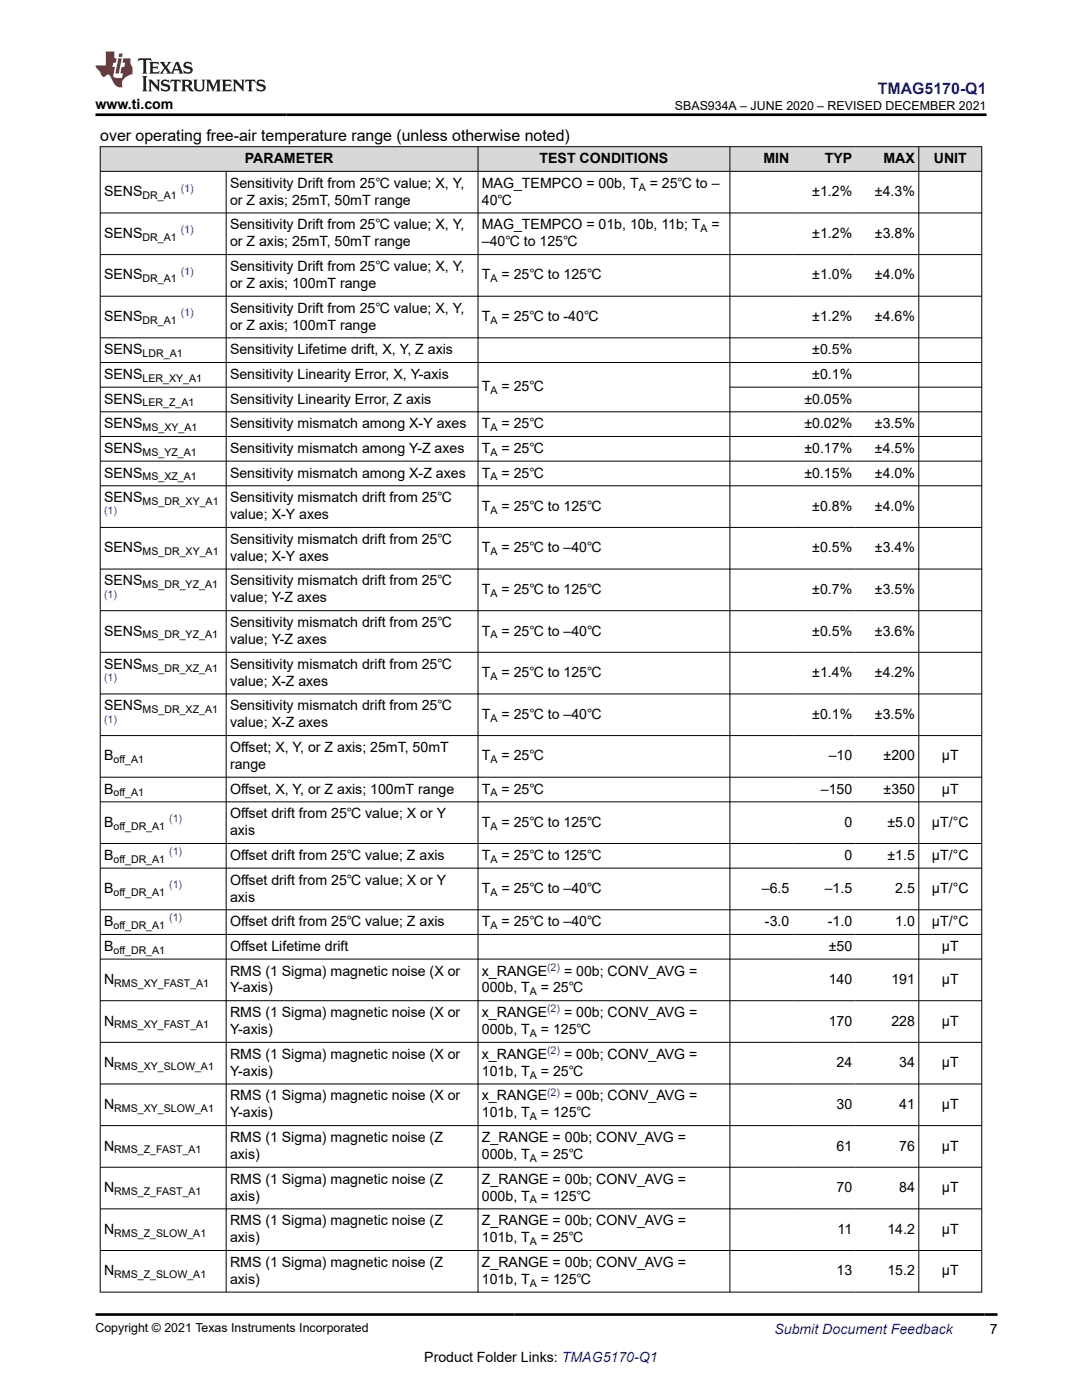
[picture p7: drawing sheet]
<svg xmlns="http://www.w3.org/2000/svg" width="216mm" height="279mm" viewBox="0 0 216 279" stroke-linecap="round" stroke-linejoin="round" font-family="sans-serif">
<defs><g id="words">
<text font-size="3.2" fill="#00f" x="175.1" y="18.7">TMAG5170-Q1</text>
<text font-size="3.2" x="20" y="28.2">over operating free-air temperature range (unless otherwise noted)</text>
<g font-size="2.8">
<text x="19" y="21.8">www.ti.com</text>
<text x="48.9" y="32.5">PARAMETER</text>
<text x="107.7" y="32.5">TEST CONDITIONS</text>
<text x="152.3" y="32.5">MIN</text>
<text x="164.6" y="32.5">TYP</text>
<text x="176.3" y="32.5">MAX</text>
<text x="186.3" y="32.5">UNIT</text>
<text x="20.8" y="39.2">SENS</text>
<text x="45.9" y="37.5">Sensitivity Drift from 25℃ value; X, Y,</text>
<text x="45.9" y="40.9">or Z axis; 25mT, 50mT range</text>
<text x="96.2" y="40.9">40℃</text>
<text x="96.2" y="37.5">MAG_TEMPCO = 00b, T</text>
<text x="129.6" y="37.5">= 25℃ to –</text>
<text x="162.1" y="39.2">±1.2%</text>
<text x="174.6" y="39.2">±4.3%</text>
<text x="20.8" y="47.5">SENS</text>
<text x="45.9" y="45.8">Sensitivity Drift from 25℃ value; X, Y,</text>
<text x="96.2" y="45.8">MAG_TEMPCO = 01b, 10b, 11b; T</text>
<text x="142" y="45.8">=</text>
<text x="162.1" y="47.5">±1.2%</text>
<text x="174.6" y="47.5">±3.8%</text>
<text x="45.9" y="49.2">or Z axis; 25mT, 50mT range</text>
<text x="96.2" y="49.2">–40℃ to 125℃</text>
<text x="20.8" y="55.8">SENS</text>
<text x="45.9" y="54.1">Sensitivity Drift from 25℃ value; X, Y,</text>
<text x="45.9" y="57.5">or Z axis; 100mT range</text>
<text x="96.2" y="55.8">T</text>
<text x="100.1" y="55.8">= 25℃ to 125℃</text>
<text x="162.1" y="55.8">±1.0%</text>
<text x="174.6" y="55.8">±4.0%</text>
<text x="20.8" y="64.1">SENS</text>
<text x="45.9" y="62.4">Sensitivity Drift from 25℃ value; X, Y,</text>
<text x="45.9" y="65.8">or Z axis; 100mT range</text>
<text x="96.2" y="64.1">T</text>
<text x="100.1" y="64.1">= 25℃ to -40℃</text>
<text x="162.1" y="64.1">±1.2%</text>
<text x="174.6" y="64.1">±4.6%</text>
<text x="20.8" y="70.7">SENS</text>
<text x="45.9" y="70.7">Sensitivity Lifetime drift, X, Y, Z axis</text>
<text x="162.1" y="70.7">±0.5%</text>
<text x="20.8" y="75.6">SENS</text>
<text x="45.9" y="75.6">Sensitivity Linearity Error, X, Y-axis</text>
<text x="162.1" y="75.6">±0.1%</text>
<text x="20.8" y="80.5">SENS</text>
<text x="45.9" y="80.5">Sensitivity Linearity Error, Z axis</text>
<text x="96.2" y="78.1">T</text>
<text x="100.1" y="78.1">= 25℃</text>
<text x="160.5" y="80.5">±0.05%</text>
<text x="20.8" y="85.5">SENS</text>
<text x="45.9" y="85.5">Sensitivity mismatch among X-Y axes</text>
<text x="96.2" y="85.5">T</text>
<text x="100.1" y="85.5">= 25℃</text>
<text x="160.5" y="85.5">±0.02%</text>
<text x="174.6" y="85.5">±3.5%</text>
<text x="20.8" y="90.4">SENS</text>
<text x="20.8" y="95.3">SENS</text>
<text x="45.9" y="90.4">Sensitivity mismatch among Y-Z axes</text>
<text x="45.9" y="95.3">Sensitivity mismatch among X-Z axes</text>
<text x="96.2" y="90.4">T</text>
<text x="96.2" y="95.3">T</text>
<text x="100.1" y="90.4">= 25℃</text>
<text x="100.1" y="95.3">= 25℃</text>
<text x="160.5" y="90.4">±0.17%</text>
<text x="160.5" y="95.3">±0.15%</text>
<text x="174.6" y="90.4">±4.5%</text>
<text x="174.6" y="95.3">±4.0%</text>
<text x="20.8" y="100.2">SENS</text>
<text x="45.9" y="100.2">Sensitivity mismatch drift from 25℃</text>
<text x="96.2" y="101.9">T</text>
<text x="100.1" y="101.9">= 25℃ to 125℃</text>
<text x="162.1" y="101.9">±0.8%</text>
<text x="174.6" y="101.9">±4.0%</text>
<text x="45.9" y="103.6">value; X-Y axes</text>
<text x="20.8" y="110.2">SENS</text>
<text x="45.9" y="108.5">Sensitivity mismatch drift from 25℃</text>
<text x="45.9" y="111.9">value; X-Y axes</text>
<text x="96.2" y="110.2">T</text>
<text x="100.1" y="110.2">= 25℃ to –40℃</text>
<text x="162.1" y="110.2">±0.5%</text>
<text x="174.6" y="110.2">±3.4%</text>
<text x="20.8" y="116.8">SENS</text>
<text x="45.9" y="116.8">Sensitivity mismatch drift from 25℃</text>
<text x="96.2" y="118.5">T</text>
<text x="100.1" y="118.5">= 25℃ to 125℃</text>
<text x="162.1" y="118.5">±0.7%</text>
<text x="174.6" y="118.5">±3.5%</text>
<text x="45.9" y="120.2">value; Y-Z axes</text>
<text x="45.9" y="125.1">Sensitivity mismatch drift from 25℃</text>
<text x="20.8" y="126.8">SENS</text>
<text x="45.9" y="128.5">value; Y-Z axes</text>
<text x="96.2" y="126.8">T</text>
<text x="100.1" y="126.8">= 25℃ to –40℃</text>
<text x="162.1" y="126.8">±0.5%</text>
<text x="174.6" y="126.8">±3.6%</text>
<text x="20.8" y="133.5">SENS</text>
<text x="45.9" y="133.5">Sensitivity mismatch drift from 25℃</text>
<text x="45.9" y="136.8">value; X-Z axes</text>
<text x="96.2" y="135.2">T</text>
<text x="100.1" y="135.2">= 25℃ to 125℃</text>
<text x="162.1" y="135.2">±1.4%</text>
<text x="174.6" y="135.2">±4.2%</text>
<text x="20.8" y="141.8">SENS</text>
<text x="45.9" y="141.8">Sensitivity mismatch drift from 25℃</text>
<text x="96.2" y="143.5">T</text>
<text x="100.1" y="143.5">= 25℃ to –40℃</text>
<text x="162.1" y="143.5">±0.1%</text>
<text x="174.6" y="143.5">±3.5%</text>
<text x="45.9" y="145.2">value; X-Z axes</text>
<text x="20.8" y="151.8">B</text>
<text x="45.9" y="150.1">Offset; X, Y, or Z axis; 25mT, 50mT</text>
<text x="45.9" y="153.5">range</text>
<text x="96.2" y="151.8">T</text>
<text x="100.1" y="151.8">= 25℃</text>
<text x="165.4" y="151.8">–10</text>
<text x="176.3" y="151.8">±200</text>
<text x="187.9" y="151.8">µT</text>
<text x="20.8" y="158.4">B</text>
<text x="45.9" y="158.4">Offset, X, Y, or Z axis; 100mT range</text>
<text x="96.2" y="158.4">T</text>
<text x="100.1" y="158.4">= 25℃</text>
<text x="163.8" y="158.4">–150</text>
<text x="176.3" y="158.4">±350</text>
<text x="187.9" y="158.4">µT</text>
<text x="20.8" y="165">B</text>
<text x="45.9" y="163.3">Offset drift from 25℃ value; X or Y</text>
<text x="45.9" y="166.7">axis</text>
<text x="96.2" y="165">T</text>
<text x="100.1" y="165">= 25℃ to 125℃</text>
<text x="168.5" y="165">0</text>
<text x="177.1" y="165">±5.0</text>
<text x="186" y="165">µT/°C</text>
<text x="20.8" y="171.6">B</text>
<text x="45.9" y="171.6">Offset drift from 25℃ value; Z axis</text>
<text x="96.2" y="171.6">T</text>
<text x="100.1" y="171.6">= 25℃ to 125℃</text>
<text x="168.5" y="171.6">0</text>
<text x="177.1" y="171.6">±1.5</text>
<text x="186" y="171.6">µT/°C</text>
<text x="20.8" y="178.2">B</text>
<text x="45.9" y="176.5">Offset drift from 25℃ value; X or Y</text>
<text x="45.9" y="179.9">axis</text>
<text x="96.2" y="178.2">T</text>
<text x="100.1" y="178.2">= 25℃ to –40℃</text>
<text x="152" y="178.2">–6.5</text>
<text x="164.6" y="178.2">–1.5</text>
<text x="178.6" y="178.2">2.5</text>
<text x="186" y="178.2">µT/°C</text>
<text x="20.8" y="184.8">B</text>
<text x="45.9" y="184.8">Offset drift from 25℃ value; Z axis</text>
<text x="96.2" y="184.8">T</text>
<text x="100.1" y="184.8">= 25℃ to –40℃</text>
<text x="152.6" y="184.8">-3.0</text>
<text x="165.2" y="184.8">-1.0</text>
<text x="178.6" y="184.8">1.0</text>
<text x="186" y="184.8">µT/°C</text>
<text x="20.8" y="189.8">B</text>
<text x="45.9" y="189.8">Offset Lifetime drift</text>
<text x="165.4" y="189.8">±50</text>
<text x="187.9" y="189.8">µT</text>
<text x="20.8" y="196.4">N</text>
<text x="45.9" y="194.7">RMS (1 Sigma) magnetic noise (X or</text>
<text x="96.2" y="194.7">x_RANGE</text>
<text x="112.5" y="194.7">= 00b; CONV_AVG =</text>
<text x="165.4" y="196.4">140</text>
<text x="177.9" y="196.4">191</text>
<text x="187.9" y="196.4">µT</text>
<text x="45.9" y="198.1">Y-axis)</text>
<text x="45.9" y="203">RMS (1 Sigma) magnetic noise (X or</text>
<text x="96.2" y="203">x_RANGE</text>
<text x="96.2" y="198.1">000b, T</text>
<text x="107.9" y="198.1">= 25℃</text>
<text x="112.5" y="203">= 00b; CONV_AVG =</text>
<text x="20.8" y="204.7">N</text>
<text x="45.9" y="206.4">Y-axis)</text>
<text x="96.2" y="206.4">000b, T</text>
<text x="107.9" y="206.4">= 125℃</text>
<text x="165.4" y="204.7">170</text>
<text x="177.9" y="204.7">228</text>
<text x="187.9" y="204.7">µT</text>
<text x="20.8" y="213">N</text>
<text x="45.9" y="211.3">RMS (1 Sigma) magnetic noise (X or</text>
<text x="45.9" y="214.7">Y-axis)</text>
<text x="96.2" y="211.3">x_RANGE</text>
<text x="96.2" y="214.7">101b, T</text>
<text x="107.9" y="214.7">= 25℃</text>
<text x="112.5" y="211.3">= 00b; CONV_AVG =</text>
<text x="166.9" y="213">24</text>
<text x="179.4" y="213">34</text>
<text x="187.9" y="213">µT</text>
<text x="20.8" y="221.3">N</text>
<text x="45.9" y="219.6">RMS (1 Sigma) magnetic noise (X or</text>
<text x="96.2" y="219.6">x_RANGE</text>
<text x="112.5" y="219.6">= 00b; CONV_AVG =</text>
<text x="166.9" y="221.3">30</text>
<text x="179.4" y="221.3">41</text>
<text x="187.9" y="221.3">µT</text>
<text x="45.9" y="223">Y-axis)</text>
<text x="45.9" y="227.9">RMS (1 Sigma) magnetic noise (Z</text>
<text x="96.2" y="227.9">Z_RANGE = 00b; CONV_AVG =</text>
<text x="96.2" y="223">101b, T</text>
<text x="107.9" y="223">= 125℃</text>
<text x="20.8" y="229.6">N</text>
<text x="45.9" y="231.3">axis)</text>
<text x="96.2" y="231.3">000b, T</text>
<text x="107.9" y="231.3">= 25℃</text>
<text x="166.9" y="229.6">61</text>
<text x="179.4" y="229.6">76</text>
<text x="187.9" y="229.6">µT</text>
<text x="20.8" y="237.9">N</text>
<text x="45.9" y="236.2">RMS (1 Sigma) magnetic noise (Z</text>
<text x="45.9" y="239.6">axis)</text>
<text x="96.2" y="236.2">Z_RANGE = 00b; CONV_AVG =</text>
<text x="96.2" y="239.6">000b, T</text>
<text x="107.9" y="239.6">= 125℃</text>
<text x="166.9" y="237.9">70</text>
<text x="179.4" y="237.9">84</text>
<text x="187.9" y="237.9">µT</text>
<text x="45.9" y="244.5">RMS (1 Sigma) magnetic noise (Z</text>
<text x="96.2" y="244.5">Z_RANGE = 00b; CONV_AVG =</text>
<text x="20.8" y="246.2">N</text>
<text x="45.9" y="247.9">axis)</text>
<text x="96.2" y="247.9">101b, T</text>
<text x="107.9" y="247.9">= 25℃</text>
<text x="167.1" y="246.2">11</text>
<text x="177.1" y="246.2">14.2</text>
<text x="187.9" y="246.2">µT</text>
<text x="20.8" y="254.5">N</text>
<text x="45.9" y="252.8">RMS (1 Sigma) magnetic noise (Z</text>
<text x="45.9" y="256.2">axis)</text>
<text x="96.2" y="252.8">Z_RANGE = 00b; CONV_AVG =</text>
<text x="96.2" y="256.2">101b, T</text>
<text x="107.9" y="256.2">= 125℃</text>
<text x="166.9" y="254.5">13</text>
<text x="177.1" y="254.5">15.2</text>
<text x="187.9" y="254.5">µT</text>
<text x="197.5" y="266.1">7</text>
<text x="84.7" y="271.7">Product Folder Links: TMAG5170-Q1</text>
</g>
<text font-size="2.8" fill="#00f" x="154.5" y="266.2">Submit Document Feedback</text>
<g font-size="2.5">
<text x="134.7" y="21.9">SBAS934A – JUNE 2020 – REVISED DECEMBER 2021</text>
<text x="19" y="265.9">Copyright © 2021 Texas Instruments Incorporated</text>
</g>
<g font-size="2.1">
<text x="28.5" y="39.7">DR_A1</text>
<text x="127.4" y="38">A</text>
<text x="139.8" y="46.3">A</text>
<text x="28.5" y="48">DR_A1</text>
<text x="28.5" y="56.3">DR_A1</text>
<text x="97.9" y="56.3">A</text>
<text x="28.5" y="64.6">DR_A1</text>
<text x="97.9" y="64.6">A</text>
<text x="28.5" y="71.3">LDR_A1</text>
<text x="28.5" y="76.2">LER_XY_A1</text>
<text x="28.5" y="81.1">LER_Z_A1</text>
<text x="97.9" y="78.6">A</text>
<text x="28.5" y="86">MS_XY_A1</text>
<text x="97.9" y="86">A</text>
<text x="28.5" y="90.9">MS_YZ_A1</text>
<text x="28.5" y="95.9">MS_XZ_A1</text>
<text x="97.9" y="90.9">A</text>
<text x="97.9" y="95.9">A</text>
<text x="28.5" y="100.8">MS_DR_XY_A1</text>
<text x="97.9" y="102.5">A</text>
<text x="28.5" y="110.8">MS_DR_XY_A1</text>
<text x="97.9" y="110.8">A</text>
<text x="28.5" y="117.4">MS_DR_YZ_A1</text>
<text x="97.9" y="119.1">A</text>
<text x="28.5" y="127.4">MS_DR_YZ_A1</text>
<text x="97.9" y="127.4">A</text>
<text x="28.5" y="134">MS_DR_XZ_A1</text>
<text x="97.9" y="135.7">A</text>
<text x="28.5" y="142.3">MS_DR_XZ_A1</text>
<text x="97.9" y="144">A</text>
<text x="22.6" y="152.3">off_A1</text>
<text x="97.9" y="152.3">A</text>
<text x="22.6" y="158.9">off_A1</text>
<text x="97.9" y="158.9">A</text>
<text x="22.6" y="165.6">off_DR_A1</text>
<text x="97.9" y="165.6">A</text>
<text x="22.6" y="172.2">off_DR_A1</text>
<text x="97.9" y="172.2">A</text>
<text x="22.6" y="178.8">off_DR_A1</text>
<text x="97.9" y="178.8">A</text>
<text x="22.6" y="185.4">off_DR_A1</text>
<text x="97.9" y="185.4">A</text>
<text x="22.6" y="190.3">off_DR_A1</text>
<text x="22.8" y="196.9">RMS_XY_FAST_A1</text>
<text x="105.7" y="198.6">A</text>
<text x="22.8" y="205.2">RMS_XY_FAST_A1</text>
<text x="105.7" y="206.9">A</text>
<text x="22.8" y="213.6">RMS_XY_SLOW_A1</text>
<text x="105.7" y="215.2">A</text>
<text x="22.8" y="221.9">RMS_XY_SLOW_A1</text>
<text x="105.7" y="223.6">A</text>
<text x="22.8" y="230.2">RMS_Z_FAST_A1</text>
<text x="105.7" y="231.9">A</text>
<text x="22.8" y="238.5">RMS_Z_FAST_A1</text>
<text x="105.7" y="240.2">A</text>
<text x="22.8" y="246.8">RMS_Z_SLOW_A1</text>
<text x="105.7" y="248.5">A</text>
<text x="22.8" y="255.1">RMS_Z_SLOW_A1</text>
<text x="105.7" y="256.8">A</text>
</g>
<g font-size="2.1" fill="#00f">
<text x="36.1" y="38.2">(1)</text>
<text x="36.1" y="46.5">(1)</text>
<text x="36.1" y="54.8">(1)</text>
<text x="36.1" y="63.1">(1)</text>
<text x="20.8" y="102.7">(1)</text>
<text x="20.8" y="119.3">(1)</text>
<text x="20.8" y="135.9">(1)</text>
<text x="20.8" y="144.2">(1)</text>
<text x="33.7" y="164.1">(1)</text>
<text x="33.7" y="170.7">(1)</text>
<text x="33.7" y="177.3">(1)</text>
<text x="33.7" y="183.9">(1)</text>
<text x="109.2" y="193.7">(2)</text>
<text x="109.2" y="202">(2)</text>
<text x="109.2" y="210.4">(2)</text>
<text x="109.2" y="218.7">(2)</text>
</g>
</g></defs>
<g fill="#d8d8d8">
<path d="M20 29.3h175.9v4.9h-175.9z" fill-rule="evenodd"/>
<path d="M20.1 29.3h75.2v4.8h-75.2z" fill-rule="evenodd"/>
<path d="M95.4 29.3h50.2v4.8h-50.2z" fill-rule="evenodd"/>
<path d="M145.7 29.3h12.5v4.8h-12.5z" fill-rule="evenodd"/>
<path d="M158.2 29.3h12.6v4.8h-12.6z" fill-rule="evenodd"/>
<path d="M170.8 29.3h12.5v4.8h-12.5z" fill-rule="evenodd"/>
<path d="M183.4 29.3h12.4v4.8h-12.4z" fill-rule="evenodd"/>
</g>
<g fill="none" stroke="#000" stroke-width=".2">
<path d="M19.9 29.3h176.1M19.9 34.2h176.1M20 29.2v228.7M45.1 34.2v223.7M95.4 29.2v228.7M145.6 29.2v228.7M183.3 29.2v228.7M195.9 29.2v228.7M19.9 42.5h176.1M19.9 50.8h176.1M19.9 59.1h176.1M19.9 67.4h176.1"/>
<path d="M19.9 72.3h176.1M19.9 77.3h75.5M145.6 77.3h50.4M19.9 82.2h176.1M19.9 87.1h176.1M19.9 92h176.1M19.9 97h176.1M19.9 105.3h176.1M19.9 113.6h176.1M19.9 121.9h176.1M19.9 130.2h176.1M19.9 138.5h176.1"/>
<path d="M19.9 146.8h176.1M19.9 155.1h176.1M19.9 160h176.1M19.9 168.3h176.1M19.9 173.3h176.1M19.9 181.6h176.1M19.9 186.5h176.1M19.9 191.4h176.1M19.9 199.7h176.1M19.9 208h176.1M19.9 216.3h176.1M19.9 224.6h176.1"/>
<path d="M19.9 232.9h176.1M19.9 241.3h176.1M19.9 249.6h176.1M19.9 257.9h176.1"/>
</g>
<path d="M27.7 11.6l-.2 .6 .5-.2h.6v.1v2.2l-.2 .4h1l-.2-.4v-2.2v-.1h.5l.5 .2-.1-.6zM29.8 12.4l.2 .3v1.6l-.2 .4h1.9l.1-.6a1.08 1.08 0 0 1-1.3 .2v-.7h.6l.4 .2v-.7l-.4 .2h-.6v-.5l.2-.2a1 1 0 0 1 1 .3l-.1-.5zM31.8 12.4l1 1.1-1 1.2h.9l-.2-.2 .4-.8 .5 .8-.2 .2h1.6l-.2-.2 .1-.5h1l.1 .5-.1 .2h.9l-.2-.4-.8-1.9h-.5l-1 2.1-.8-1.1 .9-1h-.8l.2 .2-.5 .6-.3-.6 .1-.2zM35.2 12.8l.4 1h-.8zM36.8 12.5a.65 .65 0 0 0-.2 .7 .65 .65 0 0 0 .6 .5l.7 .1 .1 .3a.79 .79 0 0 1-.7 .4 .79 .79 0 0 1-.7-.5l.1 .7 .2-.1a.93 .93 0 0 0 1.1 0 .93 .93 0 0 0 .4-.9 1.46 1.46 0 0 0-1.2-.6l-.1-.3a1.09 1.09 0 0 1 1.2 .2l-.2-.6-.1 .1-.6-.2zM28.4 15.2l.2 .4v2.2l-.2 .4h1l-.2-.4v-2.2l.2-.4zM29.6 15.9l.2 .4v1.5l-.2 .4h.8l-.3-.4v-1.3l1.7 1.8v-2l.2-.4h-.8l.2 .2 .1 1.1-1.2-1.3zM32.3 16a.65 .65 0 0 0-.2 .8 .65 .65 0 0 0 .7 .4l.6 .2 .1 .2a.79 .79 0 0 1-.7 .4 .79 .79 0 0 1-.7-.5l.1 .7 .2-.1a.93 .93 0 0 0 1.1 .1 .93 .93 0 0 0 .4-1 1.46 1.46 0 0 0-1.2-.5l-.1-.4a1.09 1.09 0 0 1 1.2 .2l-.2-.6-.1 .1-.6-.1zM34.1 15.9l-.1 .6a.63 .63 0 0 1 .7-.3l.1 1.6-.3 .4h1l-.2-.4v-1.6a.66 .66 0 0 1 .8 .3l-.1-.6zM36.2 15.9l.2 .4v1.5l-.2 .4h.9l-.2-.2v-.7h.5l.1 .2a.79 .79 0 0 0 1.2 .6l-1-.9a.61 .61 0 0 0 .6-.6 .61 .61 0 0 0-.5-.7zM36.9 16.2h.2a.47 .47 0 0 1 .5 .1 .47 .47 0 0 1 .1 .5l-.2 .1-.6 .1zM38.5 15.9l.2 .2a2.27 2.27 0 0 0 .4 2 1.04 1.04 0 0 0 1.7-.7v-1.3l.2-.2h-.8l.2 .4v1.1a.6 .6 0 0 1-.6 .6 .6 .6 0 0 1-.6-.6v-1.1l.3-.4zM41.1 15.9l.2 .4v1.5l-.2 .4h.7l-.2-.4v-1.4l.9 1.9 .8-1.9v1.4l-.2 .4h1l-.3-.4v-1.5l.3-.4h-.8l-.7 1.5-.7-1.5zM44.3 15.9l.2 .4v1.5l-.2 .4h1.9l.1-.6a1.09 1.09 0 0 1-1.3 .2v-.7h.6l.4 .2v-.6l-.4 .2h-.6v-.6l.2-.1a1.01 1.01 0 0 1 1 .3l-.1-.6zM46.4 15.9l.3 .4v1.5l-.3 .4h.8l-.2-.4v-1.3l1.6 1.8v-2l.2-.4h-.7l.2 .2v1.1l-1.2-1.3zM49 15.9l-.1 .6a.63 .63 0 0 1 .8-.3v1.6l-.3 .4h1l-.2-.4v-1.6a.66 .66 0 0 1 .8 .3l-.1-.6zM51.4 16a.65 .65 0 0 0-.2 .8 .65 .65 0 0 0 .6 .4l.6 .2 .2 .2a.79 .79 0 0 1-.8 .4 .79 .79 0 0 1-.6-.5l.1 .7 .2-.1a.93 .93 0 0 0 1 .1 .93 .93 0 0 0 .5-1 1.46 1.46 0 0 0-1.3-.5l-.1-.4a1.09 1.09 0 0 1 1.3 .2l-.2-.6-.2 .1-.5-.1z" fill="#231f20"/>
<path d="M21.1 10.3v2.7h-2.1l.1 .4 .9 1a.95 .95 0 0 0 .9 .9 .59 .59 0 0 1 .6-.4 .59 .59 0 0 1 .5 .3l.4 .8a1.59 1.59 0 0 0 2.1 1.4 1.61 1.61 0 0 1 1-2.3l1-.3-.1-1.5a1.59 1.59 0 0 1-.4-1.7h-1.4l-.2 .9h.5l-.1 .9h-.5l-.2 .9v.3l.4 .1-.2 .9h-.6a.73 .73 0 0 1-1.1-.7l.3-1.5h-.5l.2-.9h.5l.2-.9h-.5v-1.3zM23.6 11.6l-.6 3.1h.7l.6-3.1zM23.8 10.7l-.1 .6h.7l.1-.6z" fill="#ed1c24"/>
<path d="M19 22.9h177.8M19.1 262.3h179.9" fill="none" stroke="#000" stroke-width=".53"/>
<use href="#words"/>
</svg>
